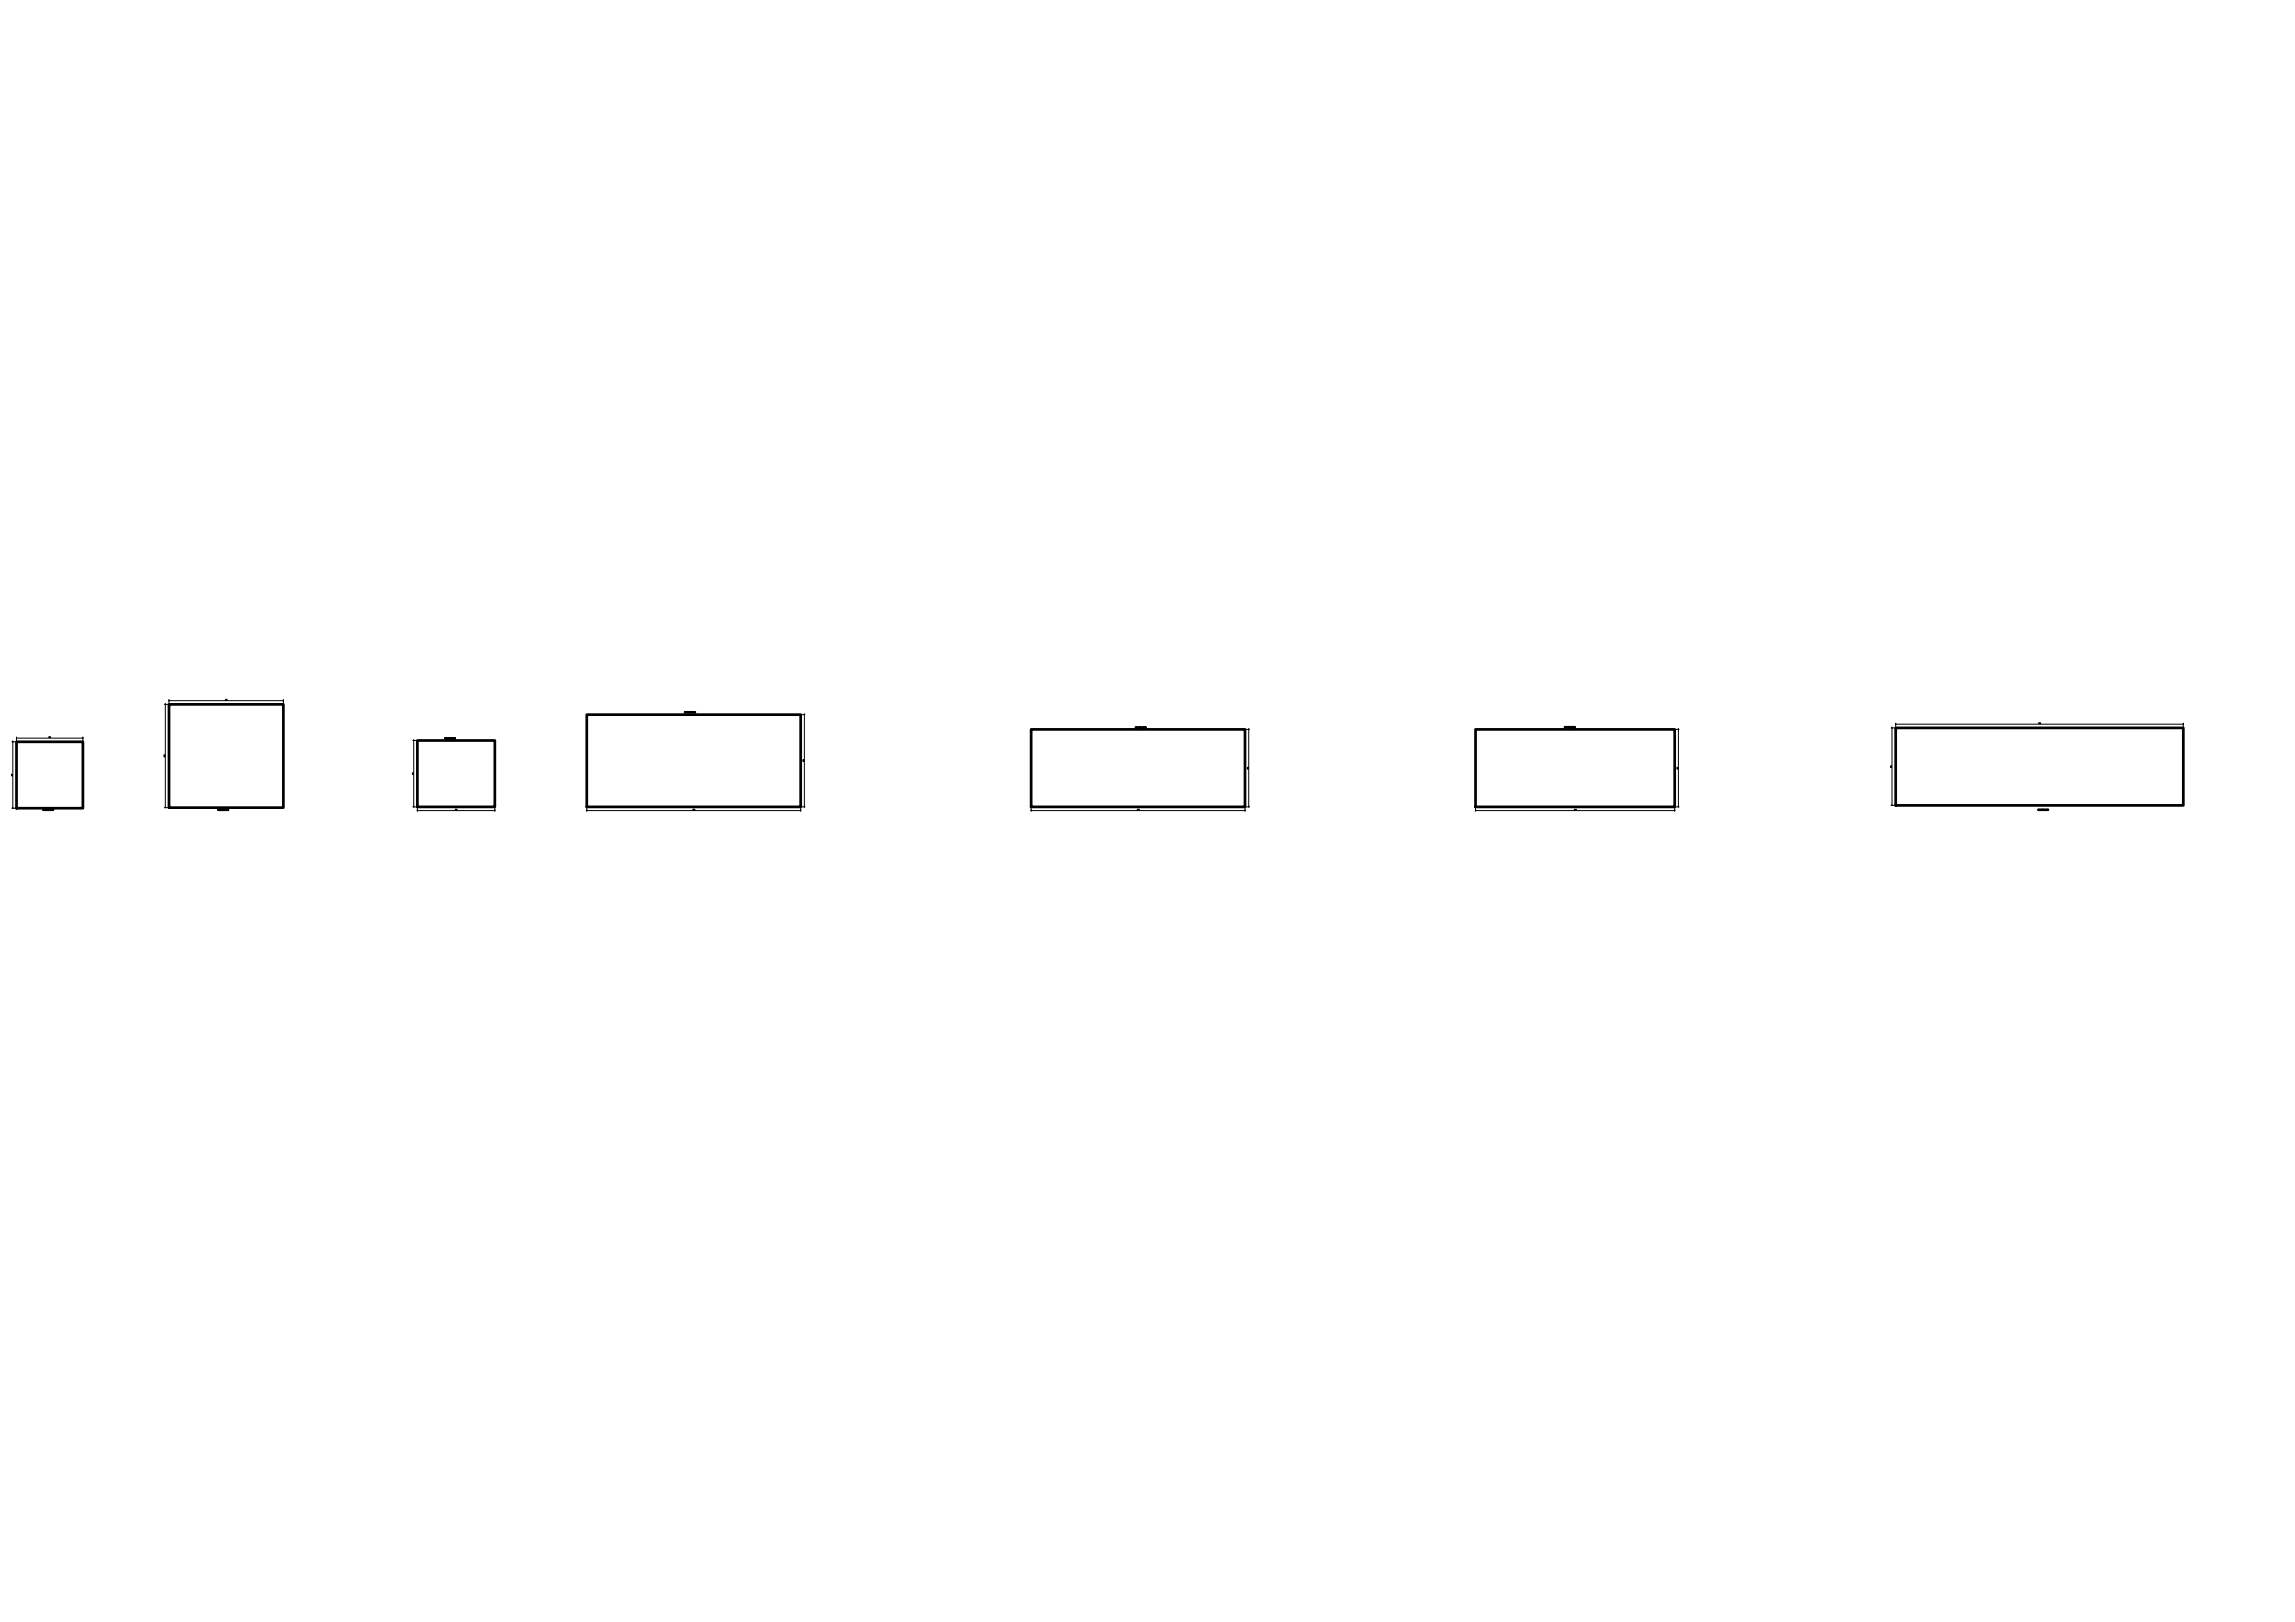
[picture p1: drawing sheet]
<svg xmlns="http://www.w3.org/2000/svg" width="841mm" height="594mm" viewBox="0 0 841 594" stroke-linecap="round" stroke-linejoin="round" font-family="sans-serif">
<!-- layer: Part -->
<path d="M61.9 258h41.9v37.8h-41.9zM6.1 271.7h24.3v24.3h-24.3zM153 271.2h28.3v24.3h-28.3zM215 261.8h78.4v33.7h-78.4zM377.9 267.2h78.3v28.3h-78.3zM540.7 267.2h73v28.3h-73zM694.7 266.6h105.4v28.4h-105.4z" fill="none" stroke="#000" stroke-width=".99"/>
<!-- layer: Dimension -->
<g fill="none" stroke="#000" stroke-width=".37">
<path d="M60.2 258h1.6M60.5 257.9l.2 .2M60.6 258h.1M60.6 258v37.8M61.9 256.6h.1M61.9 256.6h41.9M61.9 256.3v1.5M62 256.5l-.2 .2M82.6 256.2l.1 .1M82.7 256.3l-.1 .1M82.9 256.2v.3M82.9 256.5h.1"/>
<path d="M83.1 256.2l.1 .3zM103.8 256.6h.1M103.8 256.3v1.5M103.9 256.5l-.2 .2M4.4 271.7h1.5M4.6 271.6l.2 .2M4.7 271.7h.1M4.7 271.7v24.3M6.1 270.3h.1M6.1 270.3h24.3M6.1 270v1.6M6.2 270.3l-.2 .2"/>
<path d="M17.9 269.9l.1 .3M17.9 270.2h.1M18.2 270h.1M18.4 269.8l.1 .4zM30.4 270.3h.1M30.4 270v1.6M30.5 270.3l-.2 .2M60.1 276.5l.3 .1zM60.2 276.8v.1M60.4 277l-.3 .2M151.3 271.2h1.5M151.5 271.1l.2 .2"/>
<path d="M151.6 271.2h.1M151.6 271.2v24.3M293.5 261.8h1.5M294.3 278.5l.2 .2M294.3 278.2l.3 .1zM294.6 278.8l-.3 .1M294.7 261.6l.2 .2M294.8 261.8h.1M294.8 261.8v33.7M456.4 267.2h1.5M457.5 267l.2 .3M457.6 267.2h.1"/>
<path d="M457.6 267.2v28.3M613.8 267.2h1.5M615 267l.1 .3M615.1 267.2h.1M615.1 267.2v28.3M693 266.6h1.5M693.2 266.5l.2 .2M693.3 266.6h.1M693.3 266.6v28.4M694.7 265.2h.1M694.7 265.2h105.4M694.7 264.9v1.6"/>
<path d="M694.8 265.2l-.2 .2M747.1 264.7h.2l-.2 .4M747.4 264.9h.1M747.6 264.8l.2 .3zM800.1 265.2h.1M800.1 264.9v1.6M800.2 265.2l-.2 .2M4.2 283.6h.3zM4.3 284.2h.2M4.4 283.8v.1M4.4 296h1.5M4.6 295.9l.2 .2"/>
<path d="M4.7 296h.1M60.2 295.8h1.6M60.5 295.7l.2 .2M60.6 295.8h.1M151.2 283l.2 .2zM151.3 283.3v.1M151.3 295.5h1.5M151.4 283.6l-.2 .1M151.5 295.4l.2 .2M151.6 295.5h.1M153 296.9h.1M153 296.9h28.3"/>
<path d="M153 295.7v1.4M153.1 296.8l-.2 .2M166.8 296.4l.2 .3M167.1 296.4v.3M167.3 296.4l.1 .3zM181.3 296.9h.1M181.3 295.7v1.4M181.4 296.8l-.1 .2M215 296.9h.1M215 296.9h78.4M215 295.7v1.4M215.1 296.8l-.2 .2"/>
<path d="M254.1 296.4l-.2 .3M254.3 296.6h.1M254.5 296.4l.1 .3zM293.4 296.9h.1M293.4 295.7v1.4M293.5 296.8l-.2 .2M293.5 295.5h1.5M294.7 295.4l.2 .2M294.8 295.5h.1M377.9 296.9h.1M377.9 296.9h78.3M377.9 295.7v1.4"/>
<path d="M378 296.8l-.2 .2M416.9 296.4l-.1 .3M417.1 296.6h.1M417.3 296.4l.1 .3zM456.2 296.9h.1M456.2 295.7v1.4M456.4 296.8l-.2 .2M456.4 295.5h1.5M457.1 281.1h.3zM457.4 281.5l-.2 .2M457.4 281.3l-.2 .1M457.5 295.4l.2 .2"/>
<path d="M457.6 295.5h.1M540.7 296.9h.1M540.7 296.9h73M540.7 295.7v1.4M540.8 296.8l-.2 .2M577.1 296.4l-.2 .3M577.4 296.6h-.2l.1-.2v.3M577.5 296.4l.1 .3zM613.7 296.9h.1M613.7 295.7v1.4M613.8 296.8l-.2 .2M613.8 295.5h1.5"/>
<path d="M614.6 281.1h.3zM614.9 281.5l-.3 .2M614.9 281.3l-.3 .1M615 295.4l.1 .2M615.1 295.5h.1M692.8 280.5l.4 .1zM693 295h1.5M693.2 280.9l-.3 .2M693.2 280.7l-.3 .1M693.2 294.9l.2 .2M693.3 295h.1"/>
</g>
<!-- layer: PartMark -->
<g fill="none" stroke="#000" stroke-width=".37">
<path d="M163 270.2l3.7-.1 .2 .4-.2 .2h-3.6zM163.2 270.4l.2-.2-.2 .4M163.6 270.2v.4h.2M163.9 270.3v.3M164.3 270.2l-.2 .4h.3l-.3-.2M164.5 270.3l.1 .1M164.6 270.4l.3-.1-.3-.1v.4M164.7 270.4l-.2 .2M165 270.2v.4h.2M165.3 270.3l.1 .3M165.3 270.6h.1M165.5 270.3l.2 .3z"/>
<path d="M165.8 270.4h.3M165.8 270.3l.3 .3M165.9 270.3v.3M166.1 270.3l-.3 .3M166.2 270.3v.3M166.5 270.4v-.2v.4l.1-.2M166.8 270.2l.1 .4zM250.8 260.7l3.7-.1 .3 .3-.2 .3h-3.6zM251.1 260.9l.2-.2h-.2v.4M251.5 260.7v.4h.2M251.8 260.7l.1 .4M251.8 261.1h.1"/>
<path d="M252.2 260.7l-.2 .3h.3l-.3-.1M252.4 260.7h.2l-.2 .2 .2 .2M252.5 260.9l.2-.2-.2 .4M252.9 260.7v.4h.2M253.2 260.7l.1 .4M253.4 260.7l.1 .4zM253.7 260.9h.2M253.7 260.7l.2 .3M253.8 260.7v.3M253.9 260.7l-.2 .3M254.1 260.7h.2l-.2 .2 .2 .2M254.6 260.7h-.2l.2 .2-.2 .1"/>
<path d="M254.8 260.7l.1 .4zM416.1 266.2h3.7l.3 .3-.3 .2h-3.6zM416.3 266.4l.3-.1-.3-.1v.4M416.7 266.2v.4h.2M417 266.3v.3M417.4 266.2l-.1 .4h.2l-.2-.2M417.6 266.3v.3M417.7 266.4l.2-.2-.2 .4M418.1 266.2v.4h.2M418.4 266.3l.1 .3M418.4 266.6h.1M418.7 266.3l.1 .3z"/>
<path d="M419 266.4h.2M419 266.3l.2 .3M419.1 266.3v.3M419.2 266.3l-.2 .3M419.3 266.3h.2l-.2 .2 .2 .1M419.6 266.3l.1 .3M419.6 266.6h.2M419.9 266.3l.1 .3zM573.3 266.1h3.8l.2 .2-.2 .3h-3.7zM573.6 266.3l.1-.2-.1 .4M573.9 266.1v.4h.2M574.3 266.2v.3"/>
<path d="M574.3 266.5h.1M574.7 266.1v.4l-.2-.2M574.9 266.1l.1 .4zM575 266.3l.2-.2-.2 .4M575.3 266.1v.4h.3M575.7 266.2l.1 .3M576 266.1v.4zM576.2 266.3h.2M576.2 266.2l.2 .3M576.3 266.2v.3M576.4 266.2l-.2 .3M576.5 266.2h.3l-.3 .2 .3 .1"/>
<path d="M576.9 266.2l.1 .3M577.2 266.1v.4zM15.7 296.4l3.7-.1 .2 .4-.2 .2h-3.5l-.3-.2zM15.9 296.6l.3-.1-.3-.1v.4M16.3 296.4v.4h.2M16.6 296.5l.1 .3M17 296.4l-.2 .1 .2 .3-.2-.2M17.3 296.6l.3-.1-.3-.1v.4M17.4 296.4h-.2l.2 .2-.2 .1M17.7 296.4v.4h.2M18 296.5v.3M18.3 296.4l.1 .4z"/>
<path d="M18.5 296.6h.3M18.5 296.5l.3 .2M18.7 296.5v.2M18.8 296.5l-.3 .2M18.9 296.5v.3M19.2 296.6l.1-.2-.1 .4 .1-.2M19.5 296.4l.1 .4zM79.7 296.4l3.8-.1 .2 .4-.2 .2h-3.6zM80 296.6l.3-.1-.3-.1v.4M80.4 296.4v.4h.2M80.7 296.5v.3M81.1 296.4l-.2 .3h.3l-.3-.1"/>
<path d="M81.4 296.6l.2-.2-.1 .4v-.4l-.2 .3h.2M81.8 296.4v.4h.2M82.1 296.5l.1 .3M82.1 296.8h.1M82.4 296.4l.1 .4zM82.6 296.6h.3M82.6 296.5l.3 .2M82.8 296.5v.2M82.9 296.5l-.3 .2M83 296.5l.2-.1-.2 .4h.2M83.4 296.6l.2-.1-.2 .3 .1-.2M83.7 296.5l.1 .3z"/>
<path d="M746.7 296.4l3.8-.1 .3 .3-.3 .3h-3.5zM747 296.6l.2-.2-.2 .4M747.4 296.4v.4h.2M747.7 296.5l.1 .3M748.2 296.4h-.2l.2 .2-.2 .1M748.5 296.6l.2-.1-.2-.1v.4M748.5 296.6l-.2-.1h.2l-.1 .3M748.8 296.4v.4h.2M749.1 296.5v.3M749.4 296.5l.1 .3zM749.7 296.6h.2M749.7 296.5l.2 .2"/>
<path d="M749.8 296.5v.2M749.9 296.5l-.2 .2M750 296.5h.2l-.2 .2 .2 .1M750.3 296.5l.1 .3M750.3 296.8h.2M750.6 296.5l.1 .3z"/>
</g>
</svg>
